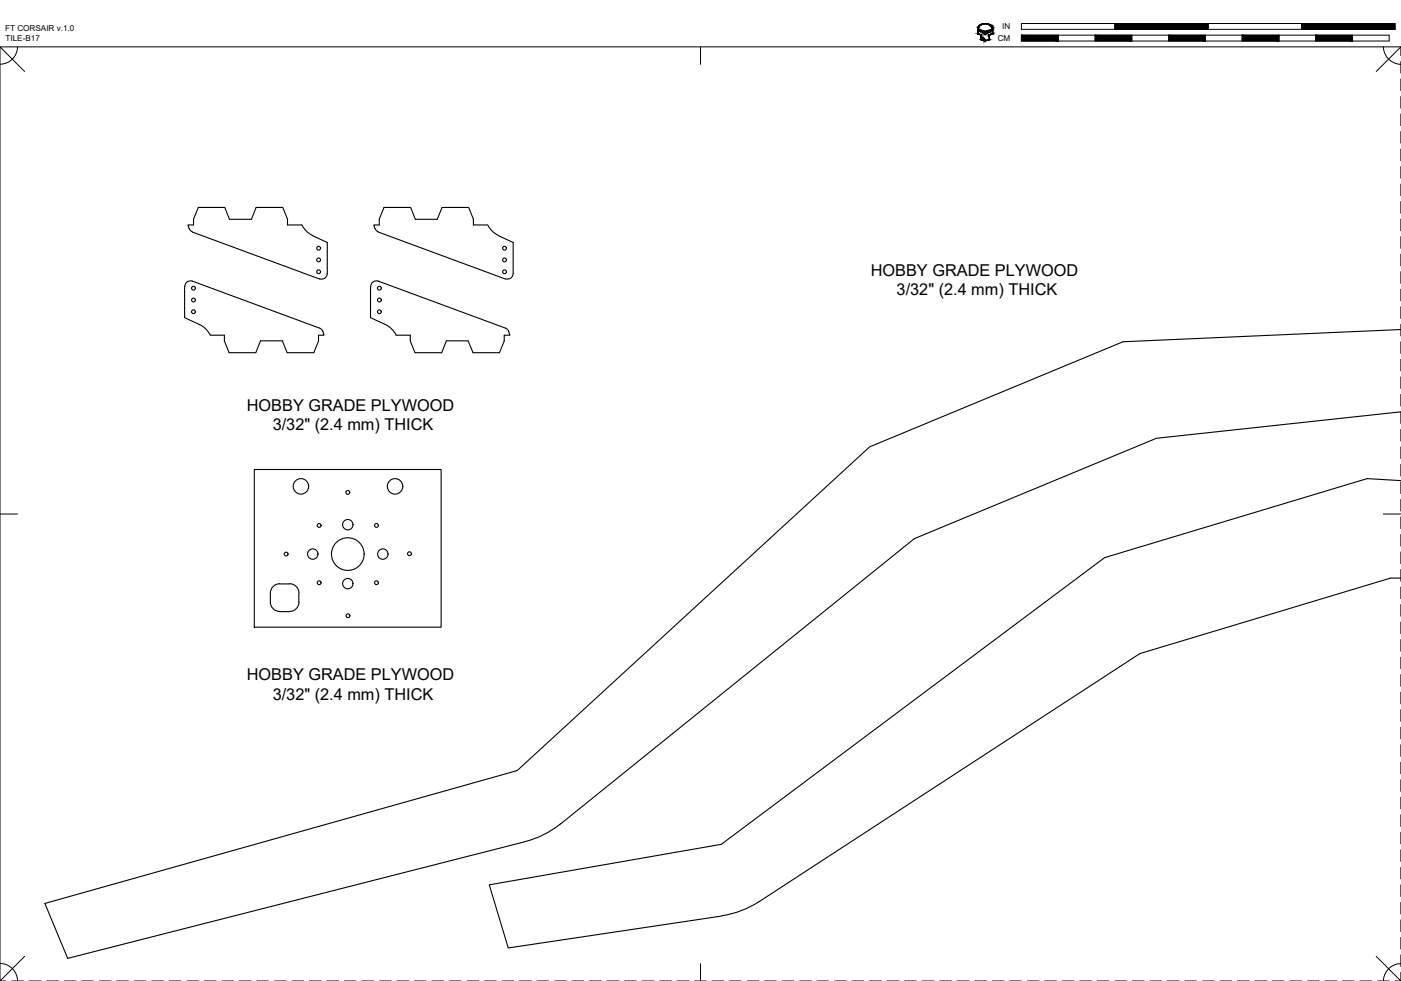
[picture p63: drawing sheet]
<svg xmlns="http://www.w3.org/2000/svg" width="381mm" height="267mm" viewBox="0 0 381 267" stroke-linecap="round" stroke-linejoin="round" font-family="sans-serif">
<defs><g id="words">
<g font-size="4.4">
<text x="236.8" y="75">HOBBY GRADE PLYWOOD</text>
<text x="243.8" y="80.3">3/32&quot; (2.4 mm) THICK</text>
<text x="67.1" y="111.6">HOBBY GRADE PLYWOOD</text>
<text x="74.2" y="117">3/32&quot; (2.4 mm) THICK</text>
<text x="67.1" y="184.9">HOBBY GRADE PLYWOOD</text>
<text x="74.2" y="190.2">3/32&quot; (2.4 mm) THICK</text>
</g>
<g font-size="2.2">
<text x="1.4" y="8.5">FT CORSAIR v.1.0</text>
<text x="1.5" y="11.2">TILE-B17</text>
<text x="271.3" y="11.2">CM</text>
<text x="272.6" y="8">IN</text>
</g>
</g></defs>
<!-- layer: 01 CUT -->
<g fill="none" stroke="#000" stroke-width=".3">
<path d="M50.3 77.9a1.55 1.55 0 0 1 2-1.5l34.9 13a2.33 2.33 0 0 1 .9 1.7h-1.5v1.6l-1.3 3.2h-7.2l-1.3-3.2h-6l-1.2 3.2h-7.3l-1.3-3.2v-1.6h-3.8l-.7-1-1.3-1.3-5-2.4v-8.5M52.3 63.1l34.6 12.7M82.1 61.2h-3.9v-1.6l-1.3-3.2h-7.2l-1.3 3.2h-6l-1.3-3.2h-7.2l-1.3 3.2v1.6h-1.5l.5 1.2 .8 .6M82.1 61.1l1.4 1.9 1.6 1M85 64.1l4 1.8v8.5M89 74.3a1.56 1.56 0 0 1-2.1 1.5M100.8 77.9v8.5l3.9 1.8M102 62l.3 .7 .6 .3M102.9 76.4l34.5 12.8M102.9 63.1l34.5 12.7M102.9 76.4a1.56 1.56 0 0 0-2.1 1.5M132.6 61.2h-3.9v-1.6l-1.2-3.2h-7.3l-1.3 3.2h-5.9l-1.3-3.2h-7.3l-1.3 3.2v1.6h-1.4l.2 .9"/>
<path d="M132.6 61.1l1.5 1.9 1.5 1M135.6 64.1l4 1.8v8.5M139.6 74.3a1.56 1.56 0 0 1-2.1 1.5M104.7 88.2l1.6 1 1.4 1.9M137.4 89.2l.6 .4 .4 .6M138.4 90.2l.3 .9h-1.6v1.6l-1.3 3.2h-7.2l-1.3-3.2h-5.9l-1.3 3.2h-7.2l-1.3-3.2v-1.6h-3.9M381 89.6l-75.6 3.3-68.9 28.6-95.9 88-128.4 36.1 6.2 14.9 124.3-31.7M381 112l-66.5 7.2-65.8 27.2-96.3 77.6M69.2 127.6h50.8v42.9h-50.8zM381 130.7l-9.2-.6-71.4 21.5-104.2 77.9-63.1 11.1 5.1 17.1 58.1-8.7M76.1 158.7h2.6M76.1 158.7a2.55 2.55 0 0 0-2.6 2.6 4.9 4.9 0 0 0 .6 4 2.55 2.55 0 0 0 2 .9"/>
<path d="M78.8 158.7a2.55 2.55 0 0 1 2.5 2.6M381 157.2h-2.8l-68.2 20.5-103.6 67.5M76.1 166.3h2.6M81.3 161.3v2.4M81.3 163.7a2.55 2.55 0 0 1-2.5 2.5M152.4 224a25.4 25.4 0 0 1-9.6 4.8M206.4 245.1a25.4 25.4 0 0 1-10.1 3.9"/>
<circle cx="52.6" cy="78.4" r=".52"/>
<circle cx="86.6" cy="70.7" r=".52"/>
<circle cx="86.6" cy="67.5" r=".52"/>
<circle cx="86.6" cy="73.9" r=".52"/>
<circle cx="103.2" cy="78.4" r=".52"/>
<circle cx="137.2" cy="67.5" r=".52"/>
<circle cx="137.2" cy="73.9" r=".52"/>
<circle cx="137.2" cy="70.7" r=".52"/>
<circle cx="52.6" cy="84.8" r=".52"/>
<circle cx="52.6" cy="81.6" r=".52"/>
<circle cx="103.2" cy="84.8" r=".52"/>
<circle cx="103.2" cy="81.6" r=".52"/>
<circle cx="81.8" cy="132.2" r="2.11"/>
<circle cx="94.6" cy="133.9" r=".52"/>
<circle cx="107.4" cy="132.2" r="2.11"/>
<circle cx="77.8" cy="150.6" r=".52"/>
<circle cx="85.1" cy="150.6" r="1.41"/>
<circle cx="86.8" cy="158.4" r=".52"/>
<circle cx="86.8" cy="142.8" r=".52"/>
<circle cx="94.6" cy="150.6" r="4.4"/>
<circle cx="94.6" cy="158.7" r="1.41"/>
<circle cx="94.6" cy="142.6" r="1.41"/>
<circle cx="102.4" cy="142.8" r=".52"/>
<circle cx="102.4" cy="158.4" r=".52"/>
<circle cx="104.1" cy="150.6" r="1.41"/>
<circle cx="111.4" cy="150.5" r=".52"/>
<circle cx="94.6" cy="167.4" r=".52"/>
</g>
<!-- layer: 22 TILED -->
<g fill="none" stroke="#000" stroke-width=".27">
<path d="M0 12.7l6.7 6.7M4.8 12.7a4.7 4.7 0 0 1-4.8 4.8M190.5 12.7v4.8M266 7.9v1.3l.9 .3v1.3l.2-.6v.6l.2 .1 .1-.5v.5l.3-.3v.4h.2v-.3v.3l1.1-.2v-1.3l.9-.3v-1.3M266.1 7.9a1.98 1.98 0 0 1 1.9-1.5 1.98 1.98 0 0 1 1.9 1.5M266.2 8l1.4 .4 .2 .4h.3l.2-.4 1.4-.4v.3l-1.8 1.2-1.7-1.2zM266.3 7a2.2 2.2 0 0 1 3.7 .9v1.3l-.9 .4v1.2l-1.2 .4-1.1-.4v-1.3l-.9-.3a2.64 2.64 0 0 1 .4-2.2zM277.8 6.4h101.6v1.6h-101.6zM277.8 9.6h100v1.6h-100zM287.8 9.6v1.6M297.8 9.6v1.6M303.2 6.4v1.6"/>
<path d="M307.8 9.6v1.6M317.8 9.6v1.6M327.8 9.6v1.6M328.6 6.4v1.6M337.8 9.6v1.6M347.8 9.6v1.6M354 6.4v1.6M357.8 9.6v1.6M367.8 9.6v1.6M376.2 12.7a4.9 4.9 0 0 0 4.8 4.8M381 15.1v-2.4h-381v254M381 12.7l-6.7 6.7"/>
<path d="M381 16.7v3.2M381 21.5v3.1M381 26.2v3.2M381 31v3.2M381 35.8v3.1M381 40.5v3.2M381 45.3v3.2M381 50v3.2M381 54.8v3.2M381 59.6v3.1M381 64.3v3.2M381 69.1v3.2"/>
<path d="M381 73.9v3.1M381 78.6v3.2M381 83.4v3.2M381 88.1v3.2M381 92.9v3.2M381 97.7v3.1M381 102.4v3.2M381 107.2v3.2M381 112v3.1M381 116.7v3.2M0 139.7h4.8M376.2 139.7h4.8"/>
<path d="M381 121.5v3.2M381 126.3v3.1M381 131v3.2M381 135.8v3.2M381 140.5v3.2M381 145.3v3.2M381 150.1v3.1M381 154.8v3.2M381 159.6v3.2M381 164.4v3.1M381 169.1v3.2M381 173.9v3.2"/>
<path d="M381 178.6v3.2M381 183.4v3.2M381 188.2v3.1M381 192.9v3.2M381 197.7v3.2M381 202.5v3.1M381 207.2v3.2M381 212v3.2M381 216.7v3.2M381 221.5v3.2M381 226.3v3.1M381 231v3.2"/>
<path d="M381 235.8v3.2M381 240.6v3.1M381 245.3v3.2M381 250.1v3.2M381 254.8v3.2M381 259.6v3.2M0 266.7h1.6M0 261.9a4.7 4.7 0 0 1 4.8 4.8M3.2 266.7h3.2M6.7 260l-6.7 6.7M7.9 266.7h3.2M12.7 266.7h3.2"/>
<path d="M17.5 266.7h3.1M22.2 266.7h3.2M27 266.7h3.2M31.8 266.7h3.1M36.5 266.7h3.2M41.3 266.7h3.2M46 266.7h3.2M50.8 266.7h3.2M55.6 266.7h3.1M60.3 266.7h3.2M65.1 266.7h3.2M69.9 266.7h3.1"/>
<path d="M74.6 266.7h3.2M79.4 266.7h3.2M84.1 266.7h3.2M88.9 266.7h3.2M93.7 266.7h3.1M98.4 266.7h3.2M103.2 266.7h3.2M108 266.7h3.1M112.7 266.7h3.2M117.5 266.7h3.2M122.2 266.7h3.2M127 266.7h3.2"/>
<path d="M131.8 266.7h3.1M136.5 266.7h3.2M141.3 266.7h3.2M146.1 266.7h3.1M150.8 266.7h3.2M155.6 266.7h3.2M160.3 266.7h3.2M165.1 266.7h3.2M169.9 266.7h3.1M174.6 266.7h3.2M179.4 266.7h3.2M184.2 266.7h3.1"/>
<path d="M188.9 266.7h3.2M190.5 262v4.7M193.6 266.7h3.2M198.4 266.7h3.2M203.2 266.7h3.1M207.9 266.7h3.2M212.7 266.7h3.2M217.4 266.7h3.2M222.2 266.7h3.2M227 266.7h3.1M231.7 266.7h3.2M236.5 266.7h3.2"/>
<path d="M241.3 266.7h3.1M246 266.7h3.2M250.8 266.7h3.2M255.5 266.7h3.2M260.3 266.7h3.2M265.1 266.7h3.1M269.8 266.7h3.2M274.6 266.7h3.2M279.4 266.7h3.1M284.1 266.7h3.2M288.9 266.7h3.2M293.6 266.7h3.2"/>
<path d="M298.4 266.7h3.2M303.2 266.7h3.1M307.9 266.7h3.2M312.7 266.7h3.2M317.5 266.7h3.1M322.2 266.7h3.2M327 266.7h3.2M331.7 266.7h3.2M336.5 266.7h3.2M341.3 266.7h3.2M346 266.7h3.2M350.8 266.7h3.2"/>
<path d="M355.6 266.7h3.1M360.3 266.7h3.2M365.1 266.7h3.2M369.9 266.7h3.1M374.3 260l6.7 6.7M374.6 266.7h3.2M379.4 266.7h1.6M381 262a4.8 4.8 0 0 0-4.8 4.7M381 264.4v2.3"/>
</g>
<g fill="#000" stroke="#000" stroke-width=".27">
<path d="M266.1 7.3h.1zM266.2 8l1.1 .3h-1.1zM266.3 7h.1zM266.3 7l.1-.1zM266.9 8.8h2.1l-1.1 .7zM267.6 11h.7l-.4 .2zM267.6 6.4h.7zM268.7 10.8h.4zM268.5 8.3l1.2-.3v.3zM269.7 9.2h.3z"/>
<path d="M265.9 7.9l.1 1.3zM265.9 7.9l.1 1.3z"/>
<path d="M265.9 9.2h.3zM265.9 9.2h.3z"/>
<path d="M266 7.7v.2zM266 7.7l-.1 .2z"/>
<path d="M266.1 7.4v.2zM266.1 7.4l-.1 .2z"/>
<path d="M265.9 9.2l1 .3zM265.9 9.2l1 .3z"/>
<path d="M266.2 7.1v.2zM266.2 7.1l-.1 .2z"/>
<path d="M266.5 6.8h.2zM266.5 6.8l-.1 .1z"/>
<path d="M266.6 6.7h.2zM266.5 6.8h.2z"/>
<path d="M266.6 9.5h.3zM266.6 9.5h.3z"/>
<path d="M266.8 9.5l.1 1.3zM266.8 9.5l.1 1.3z"/>
<path d="M266.8 10.8h.1zM266.8 10.8h.1z"/>
<path d="M266.8 10.8h.2zM266.8 10.8h.2z"/>
<path d="M266.8 6.6h.3zM266.6 6.7l.2-.1z"/>
<path d="M266.9 6.6h.2zM266.8 6.6h.3z"/>
<path d="M267 10.2l.1 .6zM267 10.2l.1 .6z"/>
<path d="M266.8 10.8h.3zM266.8 10.8h.3zM266.8 10.8h.3zM266.8 10.8h.3z"/>
<path d="M266.8 10.8h.4zM266.8 10.8h.4z"/>
<path d="M266.8 10.8l.5 .1zM266.8 10.8l.5 .1z"/>
<path d="M266.2 8.3l1.4 .1zM266.2 8.3l1.4 .1z"/>
<path d="M267.1 6.5h.3zM266.9 6.6l.2-.1z"/>
<path d="M267.3 10.4l.1 .4zM267.3 10.4l.1 .4z"/>
<path d="M266.9 10.9h.5zM266.9 10.9h.5z"/>
<path d="M267 10.9h.6zM267 10.9h.6z"/>
<path d="M266.3 8.4l1.3 .2v-.2zM266.3 8.4l1.3 .2h-1z"/>
<path d="M266.6 8.6l1.2 .2-.2-.2zM266.6 8.6l1.2 .2h-.9z"/>
<path d="M267.2 6.5h.5zM267.1 6.5h.3z"/>
<path d="M267.6 10.6l.1 .3zM267.6 10.6l.1 .3z"/>
<path d="M267.2 10.9l.5 .1zM267.2 10.9l.5 .1z"/>
<path d="M267.3 11h.6zM267.3 11h.6z"/>
<path d="M267.3 6.5h.5zM267.2 6.5h.5z"/>
<path d="M267.9 10.7v.3zM267.9 10.7v.3z"/>
<path d="M267.5 11h.4zM267.5 11h.4z"/>
<path d="M267.6 6.4l1 .1zM267.3 6.5h1.3z"/>
<path d="M268 11h.4zM267.9 11h.4z"/>
<path d="M268.1 6.5h.6zM268.1 6.5h.6z"/>
<path d="M268.2 6.5h.6zM268.2 6.5h.6z"/>
<path d="M268.5 6.5l.5 .1zM268.5 6.5l.5 .1z"/>
<path d="M268.8 6.6h.2zM268.8 6.6h.2z"/>
<path d="M268.8 6.6l.5 .1zM268.8 6.6l.5 .1z"/>
<path d="M269 9.6l.1 1.2zM269 9.6l.1 1.2z"/>
<path d="M268.4 11l.7-.2zM268 11l.7-.2z"/>
<path d="M269.1 6.7l.3 .1zM269.1 6.7l.3 .1z"/>
<path d="M269 9.5h.3zM269 9.5l.1 .1z"/>
<path d="M268.3 8.6l.7 .2 .3-.2zM268.1 8.8l.2-.2 .7 .2z"/>
<path d="M269.2 6.8l.3 .1zM269.2 6.8l.3 .1z"/>
<path d="M269.4 6.9l.2 .1zM269.4 6.9l.2 .1z"/>
<path d="M268.3 8.4l1 .2 .3-.2zM268.3 8.4l1 .2h-1z"/>
<path d="M269.5 7l.2 .1zM269.5 7l.2 .1z"/>
<path d="M269.6 7.1l.2 .2zM269.6 7.1l.2 .2z"/>
<path d="M268.5 8.3h1.2zM268.3 8.4h1.3z"/>
<path d="M269.7 7.3l.1 .1zM269.7 7.3l.1 .1z"/>
<path d="M269.7 7.4l.2 .2zM269.7 7.4l.2 .2z"/>
<path d="M269.8 7.7l.2 .2zM269.8 7.7l.2 .2z"/>
<path d="M269.9 7.9l.1 1.3zM269.9 7.9l.1 1.3z"/>
<path d="M269.3 9.5l.7-.3zM269 9.5l.7-.3z"/>
<path d="M277.8 9.6l10 1.6v-1.6zM277.8 9.6l10 1.6h-10z"/>
<path d="M297.8 9.6l10 1.6v-1.6zM297.8 9.6l10 1.6h-10z"/>
<path d="M317.8 9.6l10 1.6v-1.6zM317.8 9.6l10 1.6h-10z"/>
<path d="M303.2 6.4l25.4 1.6v-1.6zM303.2 6.4l25.4 1.6h-25.4z"/>
<path d="M337.8 9.6l10 1.6v-1.6zM337.8 9.6l10 1.6h-10z"/>
<path d="M357.8 9.6l10 1.6v-1.6zM357.8 9.6l10 1.6h-10z"/>
<path d="M354 6.4l25.4 1.6v-1.6zM354 6.4l25.4 1.6h-25.4z"/>
</g>
<use href="#words"/>
</svg>
